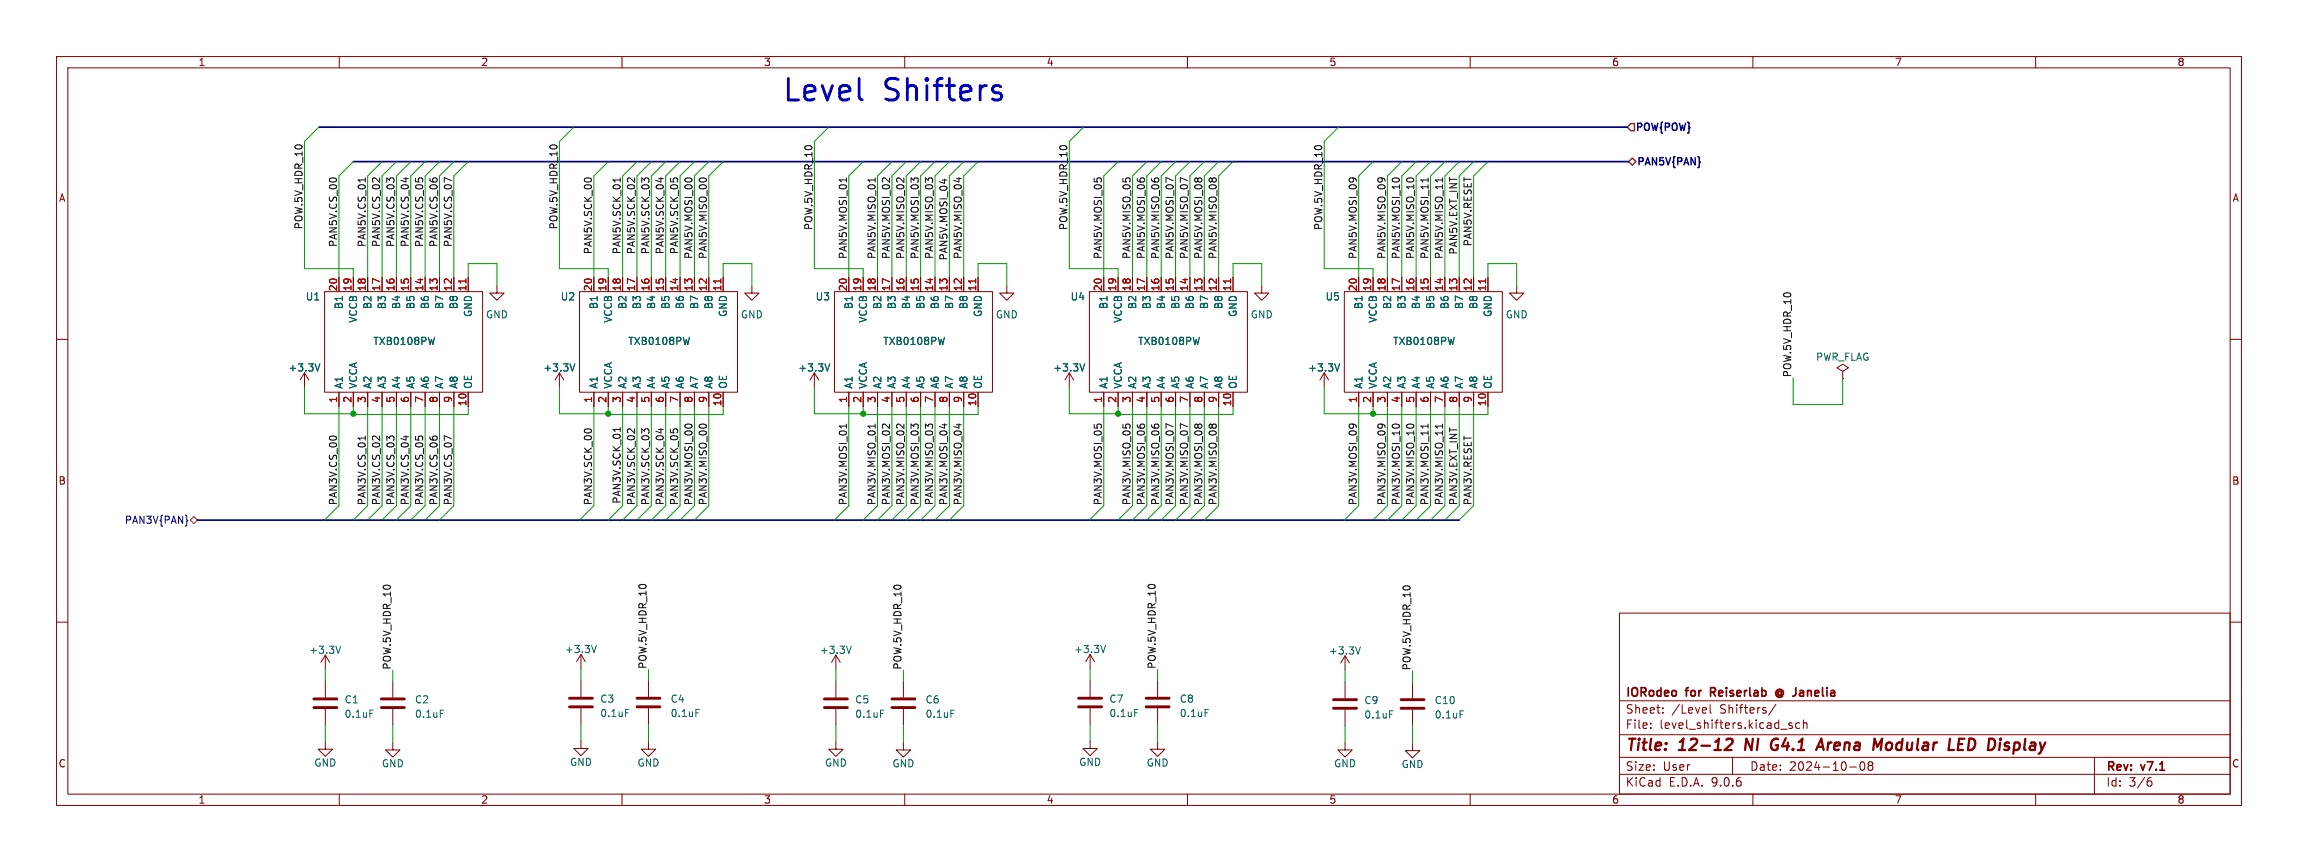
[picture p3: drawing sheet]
<svg xmlns="http://www.w3.org/2000/svg" width="406mm" height="152mm" viewBox="0 0 406 152" stroke-linecap="round" stroke-linejoin="round" font-family="sans-serif">
<defs><g id="words">
<g font-size="5.3" fill="#0000c2">
<text x="138.2" y="18.2">Level</text>
<text x="156.4" y="18.2">Shifters</text>
</g>
<g font-size="2.8" fill="#840000">
<text x="287.4" y="133.3">Title:</text>
<text x="297.1" y="133.3">12-12</text>
<text x="309.5" y="133.3">NI</text>
<text x="314.8" y="133.3">G4.1</text>
<text x="323.9" y="133.3">Arena</text>
<text x="334.5" y="133.3">Modular</text>
<text x="348.7" y="133.3">LED</text>
<text x="356.4" y="133.3">Display</text>
</g>
<g font-size="2.1" fill="#840000">
<text x="287.4" y="123.6">IORodeo</text>
<text x="298.3" y="123.6">for</text>
<text x="303.2" y="123.6">Reiserlab</text>
<text x="315.3" y="123.6">@ Janelia</text>
<text x="287.4" y="129.1">File:</text>
<text x="287.4" y="126.4">Sheet:</text>
<text x="293.5" y="129.1">level_shifters.kicad_sch</text>
<text x="295.6" y="126.4">/Level</text>
<text x="304.2" y="126.4">Shifters/</text>
<text x="287.4" y="136.5">Size:</text>
<text x="294.1" y="136.5">User</text>
<text x="309.4" y="136.5">Date:</text>
<text x="316.4" y="136.5">2024-10-08</text>
<text x="372.4" y="136.7">Rev:</text>
<text x="378.8" y="136.7">v7.1</text>
<text x="287.4" y="139.3">KiCad</text>
<text x="295.1" y="139.3">E.D.A.</text>
<text x="302.7" y="139.3">9.0.6</text>
<text x="372.4" y="139.3">Id:</text>
<text x="376.5" y="139.3">3/6</text>
</g>
<g font-size="1.8" fill="#840000">
<text x="35" y="11.9">1</text>
<text x="85" y="11.9">2</text>
<text x="135" y="11.9">3</text>
<text x="185" y="11.9">4</text>
<text x="235" y="11.9">5</text>
<text x="285" y="11.9">6</text>
<text x="335" y="11.9">7</text>
<text x="385" y="11.9">8</text>
<text x="10.3" y="35.9">A</text>
<text x="394.7" y="35.9">A</text>
<text x="10.3" y="85.9">B</text>
<text x="394.7" y="85.9">B</text>
<text x="10.3" y="135.9">C</text>
<text x="394.7" y="135.9">C</text>
<text x="35" y="142.3">1</text>
<text x="85" y="142.3">2</text>
<text x="135" y="142.3">3</text>
<text x="185" y="142.3">4</text>
<text x="235" y="142.3">5</text>
<text x="285" y="142.3">6</text>
<text x="335" y="142.3">7</text>
<text x="385" y="142.3">8</text>
</g>
<g font-size="1.8" fill="#000084">
<text x="289.2" y="23.5">POW{POW}</text>
<text x="289.4" y="29.6">PAN5V{PAN}</text>
<text x="22" y="92.8">PAN3V{PAN}</text>
</g>
<g font-size="1.8" fill="#0f0f0f">
<text x="53.6" y="40.7" transform="rotate(-90 53.6 40.7)">POW.5V_HDR_10</text>
<text x="98.7" y="40.7" transform="rotate(-90 98.7 40.7)">POW.5V_HDR_10</text>
<text x="143.8" y="40.8" transform="rotate(-90 143.8 40.8)">POW.5V_HDR_10</text>
<text x="188.8" y="40.8" transform="rotate(-90 188.8 40.8)">POW.5V_HDR_10</text>
<text x="233.9" y="40.8" transform="rotate(-90 233.9 40.8)">POW.5V_HDR_10</text>
<text x="59.7" y="43.8" transform="rotate(-90 59.7 43.8)">PAN5V.CS_00</text>
<text x="64.8" y="43.8" transform="rotate(-90 64.8 43.8)">PAN5V.CS_01</text>
<text x="67.3" y="43.8" transform="rotate(-90 67.3 43.8)">PAN5V.CS_02</text>
<text x="69.8" y="43.8" transform="rotate(-90 69.8 43.8)">PAN5V.CS_03</text>
<text x="72.4" y="43.8" transform="rotate(-90 72.4 43.8)">PAN5V.CS_04</text>
<text x="74.9" y="43.8" transform="rotate(-90 74.9 43.8)">PAN5V.CS_05</text>
<text x="77.5" y="43.8" transform="rotate(-90 77.5 43.8)">PAN5V.CS_06</text>
<text x="80" y="43.8" transform="rotate(-90 80 43.8)">PAN5V.CS_07</text>
<text x="104.8" y="45" transform="rotate(-90 104.8 45)">PAN5V.SCK_00</text>
<text x="109.8" y="45" transform="rotate(-90 109.8 45)">PAN5V.SCK_01</text>
<text x="112.4" y="45" transform="rotate(-90 112.4 45)">PAN5V.SCK_02</text>
<text x="114.9" y="45" transform="rotate(-90 114.9 45)">PAN5V.SCK_03</text>
<text x="117.5" y="45" transform="rotate(-90 117.5 45)">PAN5V.SCK_04</text>
<text x="120" y="45" transform="rotate(-90 120 45)">PAN5V.SCK_05</text>
<text x="122.5" y="45.9" transform="rotate(-90 122.5 45.9)">PAN5V.MOSI_00</text>
<text x="125.1" y="45.9" transform="rotate(-90 125.1 45.9)">PAN5V.MISO_00</text>
<text x="149.9" y="45.9" transform="rotate(-90 149.9 45.9)">PAN5V.MOSI_01</text>
<text x="154.9" y="45.9" transform="rotate(-90 154.9 45.9)">PAN5V.MISO_01</text>
<text x="157.5" y="45.9" transform="rotate(-90 157.5 45.9)">PAN5V.MOSI_02</text>
<text x="160" y="45.9" transform="rotate(-90 160 45.9)">PAN5V.MISO_02</text>
<text x="162.6" y="45.9" transform="rotate(-90 162.6 45.9)">PAN5V.MOSI_03</text>
<text x="165.1" y="45.9" transform="rotate(-90 165.1 45.9)">PAN5V.MISO_03</text>
<text x="167.6" y="46.1" transform="rotate(-90 167.6 46.1)">PAN5V.MOSI_04</text>
<text x="170.2" y="45.9" transform="rotate(-90 170.2 45.9)">PAN5V.MISO_04</text>
<text x="194.9" y="45.9" transform="rotate(-90 194.9 45.9)">PAN5V.MOSI_05</text>
<text x="200" y="45.9" transform="rotate(-90 200 45.9)">PAN5V.MISO_05</text>
<text x="202.6" y="45.9" transform="rotate(-90 202.6 45.9)">PAN5V.MOSI_06</text>
<text x="205.1" y="45.9" transform="rotate(-90 205.1 45.9)">PAN5V.MISO_06</text>
<text x="207.6" y="45.9" transform="rotate(-90 207.6 45.9)">PAN5V.MOSI_07</text>
<text x="210.2" y="45.9" transform="rotate(-90 210.2 45.9)">PAN5V.MISO_07</text>
<text x="212.7" y="45.9" transform="rotate(-90 212.7 45.9)">PAN5V.MOSI_08</text>
<text x="215.3" y="45.9" transform="rotate(-90 215.3 45.9)">PAN5V.MISO_08</text>
<text x="240" y="45.9" transform="rotate(-90 240 45.9)">PAN5V.MOSI_09</text>
<text x="245.1" y="45.9" transform="rotate(-90 245.1 45.9)">PAN5V.MISO_09</text>
<text x="247.6" y="45.9" transform="rotate(-90 247.6 45.9)">PAN5V.MOSI_10</text>
<text x="250.2" y="45.9" transform="rotate(-90 250.2 45.9)">PAN5V.MISO_10</text>
<text x="252.7" y="45.9" transform="rotate(-90 252.7 45.9)">PAN5V.MOSI_11</text>
<text x="255.3" y="45.9" transform="rotate(-90 255.3 45.9)">PAN5V.MISO_11</text>
<text x="257.8" y="45.1" transform="rotate(-90 257.8 45.1)">PAN5V.EXT_INT</text>
<text x="260.3" y="43.7" transform="rotate(-90 260.3 43.7)">PAN5V.RESET</text>
<text x="316.9" y="66.8" transform="rotate(-90 316.9 66.8)">POW.5V_HDR_10</text>
<text x="59.7" y="89.4" transform="rotate(-90 59.7 89.4)">PAN3V.CS_00</text>
<text x="64.8" y="89.4" transform="rotate(-90 64.8 89.4)">PAN3V.CS_01</text>
<text x="67.3" y="89.4" transform="rotate(-90 67.3 89.4)">PAN3V.CS_02</text>
<text x="69.8" y="89.4" transform="rotate(-90 69.8 89.4)">PAN3V.CS_03</text>
<text x="72.4" y="89.4" transform="rotate(-90 72.4 89.4)">PAN3V.CS_04</text>
<text x="74.9" y="89.4" transform="rotate(-90 74.9 89.4)">PAN3V.CS_05</text>
<text x="77.5" y="89.4" transform="rotate(-90 77.5 89.4)">PAN3V.CS_06</text>
<text x="80" y="89.4" transform="rotate(-90 80 89.4)">PAN3V.CS_07</text>
<text x="104.8" y="89.4" transform="rotate(-90 104.8 89.4)">PAN3V.SCK_00</text>
<text x="109.8" y="89.2" transform="rotate(-90 109.8 89.2)">PAN3V.SCK_01</text>
<text x="112.4" y="89.4" transform="rotate(-90 112.4 89.4)">PAN3V.SCK_02</text>
<text x="114.9" y="89.4" transform="rotate(-90 114.9 89.4)">PAN3V.SCK_03</text>
<text x="117.5" y="89.4" transform="rotate(-90 117.5 89.4)">PAN3V.SCK_04</text>
<text x="120" y="89.4" transform="rotate(-90 120 89.4)">PAN3V.SCK_05</text>
<text x="122.5" y="89.4" transform="rotate(-90 122.5 89.4)">PAN3V.MOSI_00</text>
<text x="125.1" y="89.4" transform="rotate(-90 125.1 89.4)">PAN3V.MISO_00</text>
<text x="149.9" y="89.4" transform="rotate(-90 149.9 89.4)">PAN3V.MOSI_01</text>
<text x="154.9" y="89.4" transform="rotate(-90 154.9 89.4)">PAN3V.MISO_01</text>
<text x="157.5" y="89.4" transform="rotate(-90 157.5 89.4)">PAN3V.MOSI_02</text>
<text x="160" y="89.4" transform="rotate(-90 160 89.4)">PAN3V.MISO_02</text>
<text x="162.6" y="89.4" transform="rotate(-90 162.6 89.4)">PAN3V.MOSI_03</text>
<text x="165.1" y="89.4" transform="rotate(-90 165.1 89.4)">PAN3V.MISO_03</text>
<text x="167.6" y="89.4" transform="rotate(-90 167.6 89.4)">PAN3V.MOSI_04</text>
<text x="170.2" y="89.4" transform="rotate(-90 170.2 89.4)">PAN3V.MISO_04</text>
<text x="194.9" y="89.4" transform="rotate(-90 194.9 89.4)">PAN3V.MOSI_05</text>
<text x="200" y="89.4" transform="rotate(-90 200 89.4)">PAN3V.MISO_05</text>
<text x="202.6" y="89.4" transform="rotate(-90 202.6 89.4)">PAN3V.MOSI_06</text>
<text x="205.1" y="89.4" transform="rotate(-90 205.1 89.4)">PAN3V.MISO_06</text>
<text x="207.6" y="89.4" transform="rotate(-90 207.6 89.4)">PAN3V.MOSI_07</text>
<text x="210.2" y="89.4" transform="rotate(-90 210.2 89.4)">PAN3V.MISO_07</text>
<text x="212.7" y="89.4" transform="rotate(-90 212.7 89.4)">PAN3V.MOSI_08</text>
<text x="215.3" y="89.4" transform="rotate(-90 215.3 89.4)">PAN3V.MISO_08</text>
<text x="240" y="89.4" transform="rotate(-90 240 89.4)">PAN3V.MOSI_09</text>
<text x="245.1" y="89.4" transform="rotate(-90 245.1 89.4)">PAN3V.MISO_09</text>
<text x="247.6" y="89.4" transform="rotate(-90 247.6 89.4)">PAN3V.MOSI_10</text>
<text x="250.2" y="89.4" transform="rotate(-90 250.2 89.4)">PAN3V.MISO_10</text>
<text x="252.7" y="89.4" transform="rotate(-90 252.7 89.4)">PAN3V.MOSI_11</text>
<text x="255.3" y="89.4" transform="rotate(-90 255.3 89.4)">PAN3V.MISO_11</text>
<text x="257.8" y="89.4" transform="rotate(-90 257.8 89.4)">PAN3V.EXT_INT</text>
<text x="260.3" y="89.4" transform="rotate(-90 260.3 89.4)">PAN3V.RESET</text>
<text x="69.2" y="118.5" transform="rotate(-90 69.2 118.5)">POW.5V_HDR_10</text>
<text x="114.4" y="118.4" transform="rotate(-90 114.4 118.4)">POW.5V_HDR_10</text>
<text x="159.5" y="118.5" transform="rotate(-90 159.5 118.5)">POW.5V_HDR_10</text>
<text x="204.5" y="118.4" transform="rotate(-90 204.5 118.4)">POW.5V_HDR_10</text>
<text x="249.5" y="118.6" transform="rotate(-90 249.5 118.6)">POW.5V_HDR_10</text>
</g>
<g font-size="1.8" fill="#006464">
<text x="54" y="53.3">U1</text>
<text x="99.1" y="53.3">U2</text>
<text x="144.2" y="53.3">U3</text>
<text x="189.2" y="53.3">U4</text>
<text x="234.3" y="53.3">U5</text>
<text x="60.8" y="54.8" transform="rotate(-90 60.8 54.8)">B1</text>
<text x="63.3" y="57.2" transform="rotate(-90 63.3 57.2)">VCCB</text>
<text x="65.9" y="54.8" transform="rotate(-90 65.9 54.8)">B2</text>
<text x="68.4" y="54.8" transform="rotate(-90 68.4 54.8)">B3</text>
<text x="71" y="54.8" transform="rotate(-90 71 54.8)">B4</text>
<text x="73.5" y="54.8" transform="rotate(-90 73.5 54.8)">B5</text>
<text x="76" y="54.8" transform="rotate(-90 76 54.8)">B6</text>
<text x="78.6" y="54.8" transform="rotate(-90 78.6 54.8)">B7</text>
<text x="81.1" y="54.8" transform="rotate(-90 81.1 54.8)">B8</text>
<text x="83.7" y="56.1" transform="rotate(-90 83.7 56.1)">GND</text>
<text x="85.8" y="56.5">GND</text>
<text x="105.9" y="54.8" transform="rotate(-90 105.9 54.8)">B1</text>
<text x="108.4" y="57.2" transform="rotate(-90 108.4 57.2)">VCCB</text>
<text x="111" y="54.8" transform="rotate(-90 111 54.8)">B2</text>
<text x="113.5" y="54.8" transform="rotate(-90 113.5 54.8)">B3</text>
<text x="116.1" y="54.8" transform="rotate(-90 116.1 54.8)">B4</text>
<text x="118.6" y="54.8" transform="rotate(-90 118.6 54.8)">B5</text>
<text x="121.1" y="54.8" transform="rotate(-90 121.1 54.8)">B6</text>
<text x="123.7" y="54.8" transform="rotate(-90 123.7 54.8)">B7</text>
<text x="126.2" y="54.8" transform="rotate(-90 126.2 54.8)">B8</text>
<text x="128.8" y="56.1" transform="rotate(-90 128.8 56.1)">GND</text>
<text x="130.9" y="56.5">GND</text>
<text x="151" y="54.8" transform="rotate(-90 151 54.8)">B1</text>
<text x="153.5" y="57.2" transform="rotate(-90 153.5 57.2)">VCCB</text>
<text x="156.1" y="54.8" transform="rotate(-90 156.1 54.8)">B2</text>
<text x="158.6" y="54.8" transform="rotate(-90 158.6 54.8)">B3</text>
<text x="161.1" y="54.8" transform="rotate(-90 161.1 54.8)">B4</text>
<text x="163.7" y="54.8" transform="rotate(-90 163.7 54.8)">B5</text>
<text x="166.2" y="54.8" transform="rotate(-90 166.2 54.8)">B6</text>
<text x="168.8" y="54.8" transform="rotate(-90 168.8 54.8)">B7</text>
<text x="171.3" y="54.8" transform="rotate(-90 171.3 54.8)">B8</text>
<text x="173.8" y="56.1" transform="rotate(-90 173.8 56.1)">GND</text>
<text x="176" y="56.5">GND</text>
<text x="196.1" y="54.8" transform="rotate(-90 196.1 54.8)">B1</text>
<text x="198.6" y="57.2" transform="rotate(-90 198.6 57.2)">VCCB</text>
<text x="201.1" y="54.8" transform="rotate(-90 201.1 54.8)">B2</text>
<text x="203.7" y="54.8" transform="rotate(-90 203.7 54.8)">B3</text>
<text x="206.2" y="54.8" transform="rotate(-90 206.2 54.8)">B4</text>
<text x="208.8" y="54.8" transform="rotate(-90 208.8 54.8)">B5</text>
<text x="211.3" y="54.8" transform="rotate(-90 211.3 54.8)">B6</text>
<text x="213.8" y="54.8" transform="rotate(-90 213.8 54.8)">B7</text>
<text x="216.4" y="54.8" transform="rotate(-90 216.4 54.8)">B8</text>
<text x="218.9" y="56.1" transform="rotate(-90 218.9 56.1)">GND</text>
<text x="221.1" y="56.5">GND</text>
<text x="241.1" y="54.8" transform="rotate(-90 241.1 54.8)">B1</text>
<text x="243.7" y="57.2" transform="rotate(-90 243.7 57.2)">VCCB</text>
<text x="246.2" y="54.8" transform="rotate(-90 246.2 54.8)">B2</text>
<text x="248.8" y="54.8" transform="rotate(-90 248.8 54.8)">B3</text>
<text x="251.3" y="54.8" transform="rotate(-90 251.3 54.8)">B4</text>
<text x="253.8" y="54.8" transform="rotate(-90 253.8 54.8)">B5</text>
<text x="256.4" y="54.8" transform="rotate(-90 256.4 54.8)">B6</text>
<text x="258.9" y="54.8" transform="rotate(-90 258.9 54.8)">B7</text>
<text x="261.5" y="54.8" transform="rotate(-90 261.5 54.8)">B8</text>
<text x="264" y="56.1" transform="rotate(-90 264 56.1)">GND</text>
<text x="266.2" y="56.5">GND</text>
<text x="50.9" y="65.9">+3.3V</text>
<text x="65.9" y="61.2">TXB0108PW</text>
<text x="96" y="65.9">+3.3V</text>
<text x="111" y="61.2">TXB0108PW</text>
<text x="141.1" y="65.9">+3.3V</text>
<text x="156.1" y="61.2">TXB0108PW</text>
<text x="186.2" y="65.9">+3.3V</text>
<text x="201.2" y="61.2">TXB0108PW</text>
<text x="231.2" y="65.9">+3.3V</text>
<text x="246.3" y="61.2">TXB0108PW</text>
<text x="321.1" y="64">PWR_FLAG</text>
<text x="60.8" y="68.8" transform="rotate(-90 60.8 68.8)">A1</text>
<text x="63.3" y="68.8" transform="rotate(-90 63.3 68.8)">VCCA</text>
<text x="65.9" y="68.8" transform="rotate(-90 65.9 68.8)">A2</text>
<text x="68.4" y="68.8" transform="rotate(-90 68.4 68.8)">A3</text>
<text x="71" y="68.8" transform="rotate(-90 71 68.8)">A4</text>
<text x="73.5" y="68.8" transform="rotate(-90 73.5 68.8)">A5</text>
<text x="76" y="68.8" transform="rotate(-90 76 68.8)">A6</text>
<text x="78.6" y="68.8" transform="rotate(-90 78.6 68.8)">A7</text>
<text x="81.1" y="68.8" transform="rotate(-90 81.1 68.8)">A8</text>
<text x="83.7" y="68.8" transform="rotate(-90 83.7 68.8)">OE</text>
<text x="105.9" y="68.8" transform="rotate(-90 105.9 68.8)">A1</text>
<text x="108.4" y="68.8" transform="rotate(-90 108.4 68.8)">VCCA</text>
<text x="111" y="68.8" transform="rotate(-90 111 68.8)">A2</text>
<text x="113.5" y="68.8" transform="rotate(-90 113.5 68.8)">A3</text>
<text x="116.1" y="68.8" transform="rotate(-90 116.1 68.8)">A4</text>
<text x="118.6" y="68.8" transform="rotate(-90 118.6 68.8)">A5</text>
<text x="121.1" y="68.8" transform="rotate(-90 121.1 68.8)">A6</text>
<text x="123.7" y="68.8" transform="rotate(-90 123.7 68.8)">A7</text>
<text x="126.2" y="68.8" transform="rotate(-90 126.2 68.8)">A8</text>
<text x="128.8" y="68.8" transform="rotate(-90 128.8 68.8)">OE</text>
<text x="151" y="68.8" transform="rotate(-90 151 68.8)">A1</text>
<text x="153.5" y="68.8" transform="rotate(-90 153.5 68.8)">VCCA</text>
<text x="156.1" y="68.8" transform="rotate(-90 156.1 68.8)">A2</text>
<text x="158.6" y="68.8" transform="rotate(-90 158.6 68.8)">A3</text>
<text x="161.1" y="68.8" transform="rotate(-90 161.1 68.8)">A4</text>
<text x="163.7" y="68.8" transform="rotate(-90 163.7 68.8)">A5</text>
<text x="166.2" y="68.8" transform="rotate(-90 166.2 68.8)">A6</text>
<text x="168.8" y="68.8" transform="rotate(-90 168.8 68.8)">A7</text>
<text x="171.3" y="68.8" transform="rotate(-90 171.3 68.8)">A8</text>
<text x="173.8" y="68.8" transform="rotate(-90 173.8 68.8)">OE</text>
<text x="196.1" y="68.8" transform="rotate(-90 196.1 68.8)">A1</text>
<text x="198.6" y="68.8" transform="rotate(-90 198.6 68.8)">VCCA</text>
<text x="201.1" y="68.8" transform="rotate(-90 201.1 68.8)">A2</text>
<text x="203.7" y="68.8" transform="rotate(-90 203.7 68.8)">A3</text>
<text x="206.2" y="68.8" transform="rotate(-90 206.2 68.8)">A4</text>
<text x="208.8" y="68.8" transform="rotate(-90 208.8 68.8)">A5</text>
<text x="211.3" y="68.8" transform="rotate(-90 211.3 68.8)">A6</text>
<text x="213.8" y="68.8" transform="rotate(-90 213.8 68.8)">A7</text>
<text x="216.4" y="68.8" transform="rotate(-90 216.4 68.8)">A8</text>
<text x="218.9" y="68.8" transform="rotate(-90 218.9 68.8)">OE</text>
<text x="241.1" y="68.8" transform="rotate(-90 241.1 68.8)">A1</text>
<text x="243.7" y="68.8" transform="rotate(-90 243.7 68.8)">VCCA</text>
<text x="246.2" y="68.8" transform="rotate(-90 246.2 68.8)">A2</text>
<text x="248.8" y="68.8" transform="rotate(-90 248.8 68.8)">A3</text>
<text x="251.3" y="68.8" transform="rotate(-90 251.3 68.8)">A4</text>
<text x="253.8" y="68.8" transform="rotate(-90 253.8 68.8)">A5</text>
<text x="256.4" y="68.8" transform="rotate(-90 256.4 68.8)">A6</text>
<text x="258.9" y="68.8" transform="rotate(-90 258.9 68.8)">A7</text>
<text x="261.5" y="68.8" transform="rotate(-90 261.5 68.8)">A8</text>
<text x="264" y="68.8" transform="rotate(-90 264 68.8)">OE</text>
<text x="54.6" y="115.8">+3.3V</text>
<text x="99.8" y="115.7">+3.3V</text>
<text x="144.9" y="115.8">+3.3V</text>
<text x="189.8" y="115.7">+3.3V</text>
<text x="234.9" y="115.9">+3.3V</text>
<text x="60.8" y="124.6">C1</text>
<text x="73.3" y="124.6">C2</text>
<text x="106.1" y="124.4">C3</text>
<text x="118.5" y="124.4">C4</text>
<text x="151.1" y="124.6">C5</text>
<text x="163.6" y="124.6">C6</text>
<text x="196.1" y="124.4">C7</text>
<text x="208.5" y="124.4">C8</text>
<text x="241.2" y="124.7">C9</text>
<text x="253.6" y="124.7">C10</text>
<text x="60.8" y="127.1">0.1uF</text>
<text x="73.3" y="127.1">0.1uF</text>
<text x="106.1" y="127">0.1uF</text>
<text x="118.5" y="127">0.1uF</text>
<text x="151.1" y="127.1">0.1uF</text>
<text x="163.6" y="127.1">0.1uF</text>
<text x="196.1" y="127">0.1uF</text>
<text x="208.5" y="127">0.1uF</text>
<text x="241.2" y="127.2">0.1uF</text>
<text x="253.6" y="127.2">0.1uF</text>
<text x="55.5" y="135.7">GND</text>
<text x="67.4" y="135.9">GND</text>
<text x="100.7" y="135.6">GND</text>
<text x="112.6" y="135.7">GND</text>
<text x="145.8" y="135.7">GND</text>
<text x="157.7" y="135.9">GND</text>
<text x="190.7" y="135.6">GND</text>
<text x="202.7" y="135.7">GND</text>
<text x="235.8" y="135.9">GND</text>
<text x="247.8" y="136">GND</text>
</g>
<g font-size="1.8" fill="#a90000">
<text x="59.7" y="51.6" transform="rotate(-90 59.7 51.6)">20</text>
<text x="62.2" y="51.6" transform="rotate(-90 62.2 51.6)">19</text>
<text x="64.8" y="51.6" transform="rotate(-90 64.8 51.6)">18</text>
<text x="67.3" y="51.6" transform="rotate(-90 67.3 51.6)">17</text>
<text x="69.8" y="51.6" transform="rotate(-90 69.8 51.6)">16</text>
<text x="72.4" y="51.6" transform="rotate(-90 72.4 51.6)">15</text>
<text x="74.9" y="51.6" transform="rotate(-90 74.9 51.6)">14</text>
<text x="77.5" y="51.6" transform="rotate(-90 77.5 51.6)">13</text>
<text x="80" y="51.6" transform="rotate(-90 80 51.6)">12</text>
<text x="82.5" y="51.6" transform="rotate(-90 82.5 51.6)">11</text>
<text x="104.8" y="51.6" transform="rotate(-90 104.8 51.6)">20</text>
<text x="107.3" y="51.6" transform="rotate(-90 107.3 51.6)">19</text>
<text x="109.9" y="51.6" transform="rotate(-90 109.9 51.6)">18</text>
<text x="112.4" y="51.6" transform="rotate(-90 112.4 51.6)">17</text>
<text x="114.9" y="51.6" transform="rotate(-90 114.9 51.6)">16</text>
<text x="117.5" y="51.6" transform="rotate(-90 117.5 51.6)">15</text>
<text x="120" y="51.6" transform="rotate(-90 120 51.6)">14</text>
<text x="122.6" y="51.6" transform="rotate(-90 122.6 51.6)">13</text>
<text x="125.1" y="51.6" transform="rotate(-90 125.1 51.6)">12</text>
<text x="127.6" y="51.6" transform="rotate(-90 127.6 51.6)">11</text>
<text x="149.9" y="51.6" transform="rotate(-90 149.9 51.6)">20</text>
<text x="152.4" y="51.6" transform="rotate(-90 152.4 51.6)">19</text>
<text x="154.9" y="51.6" transform="rotate(-90 154.9 51.6)">18</text>
<text x="157.5" y="51.6" transform="rotate(-90 157.5 51.6)">17</text>
<text x="160" y="51.6" transform="rotate(-90 160 51.6)">16</text>
<text x="162.6" y="51.6" transform="rotate(-90 162.6 51.6)">15</text>
<text x="165.1" y="51.6" transform="rotate(-90 165.1 51.6)">14</text>
<text x="167.6" y="51.6" transform="rotate(-90 167.6 51.6)">13</text>
<text x="170.2" y="51.6" transform="rotate(-90 170.2 51.6)">12</text>
<text x="172.7" y="51.6" transform="rotate(-90 172.7 51.6)">11</text>
<text x="194.9" y="51.6" transform="rotate(-90 194.9 51.6)">20</text>
<text x="197.5" y="51.6" transform="rotate(-90 197.5 51.6)">19</text>
<text x="200" y="51.6" transform="rotate(-90 200 51.6)">18</text>
<text x="202.6" y="51.6" transform="rotate(-90 202.6 51.6)">17</text>
<text x="205.1" y="51.6" transform="rotate(-90 205.1 51.6)">16</text>
<text x="207.6" y="51.6" transform="rotate(-90 207.6 51.6)">15</text>
<text x="210.2" y="51.6" transform="rotate(-90 210.2 51.6)">14</text>
<text x="212.7" y="51.6" transform="rotate(-90 212.7 51.6)">13</text>
<text x="215.3" y="51.6" transform="rotate(-90 215.3 51.6)">12</text>
<text x="217.8" y="51.6" transform="rotate(-90 217.8 51.6)">11</text>
<text x="240" y="51.6" transform="rotate(-90 240 51.6)">20</text>
<text x="242.6" y="51.6" transform="rotate(-90 242.6 51.6)">19</text>
<text x="245.1" y="51.6" transform="rotate(-90 245.1 51.6)">18</text>
<text x="247.6" y="51.6" transform="rotate(-90 247.6 51.6)">17</text>
<text x="250.2" y="51.6" transform="rotate(-90 250.2 51.6)">16</text>
<text x="252.7" y="51.6" transform="rotate(-90 252.7 51.6)">15</text>
<text x="255.3" y="51.6" transform="rotate(-90 255.3 51.6)">14</text>
<text x="257.8" y="51.6" transform="rotate(-90 257.8 51.6)">13</text>
<text x="260.3" y="51.6" transform="rotate(-90 260.3 51.6)">12</text>
<text x="262.9" y="51.6" transform="rotate(-90 262.9 51.6)">11</text>
<text x="59.7" y="71.3" transform="rotate(-90 59.7 71.3)">1</text>
<text x="62.2" y="71.3" transform="rotate(-90 62.2 71.3)">2</text>
<text x="64.8" y="71.3" transform="rotate(-90 64.8 71.3)">3</text>
<text x="67.3" y="71.3" transform="rotate(-90 67.3 71.3)">4</text>
<text x="69.8" y="71.3" transform="rotate(-90 69.8 71.3)">5</text>
<text x="72.4" y="71.3" transform="rotate(-90 72.4 71.3)">6</text>
<text x="74.9" y="71.3" transform="rotate(-90 74.9 71.3)">7</text>
<text x="77.5" y="71.3" transform="rotate(-90 77.5 71.3)">8</text>
<text x="80" y="71.3" transform="rotate(-90 80 71.3)">9</text>
<text x="82.5" y="71.9" transform="rotate(-90 82.5 71.9)">10</text>
<text x="104.8" y="71.3" transform="rotate(-90 104.8 71.3)">1</text>
<text x="107.3" y="71.3" transform="rotate(-90 107.3 71.3)">2</text>
<text x="109.9" y="71.3" transform="rotate(-90 109.9 71.3)">3</text>
<text x="112.4" y="71.3" transform="rotate(-90 112.4 71.3)">4</text>
<text x="114.9" y="71.3" transform="rotate(-90 114.9 71.3)">5</text>
<text x="117.5" y="71.3" transform="rotate(-90 117.5 71.3)">6</text>
<text x="120" y="71.3" transform="rotate(-90 120 71.3)">7</text>
<text x="122.6" y="71.3" transform="rotate(-90 122.6 71.3)">8</text>
<text x="125.1" y="71.3" transform="rotate(-90 125.1 71.3)">9</text>
<text x="127.6" y="71.9" transform="rotate(-90 127.6 71.9)">10</text>
<text x="149.9" y="71.3" transform="rotate(-90 149.9 71.3)">1</text>
<text x="152.4" y="71.3" transform="rotate(-90 152.4 71.3)">2</text>
<text x="154.9" y="71.3" transform="rotate(-90 154.9 71.3)">3</text>
<text x="157.5" y="71.3" transform="rotate(-90 157.5 71.3)">4</text>
<text x="160" y="71.3" transform="rotate(-90 160 71.3)">5</text>
<text x="162.6" y="71.3" transform="rotate(-90 162.6 71.3)">6</text>
<text x="165.1" y="71.3" transform="rotate(-90 165.1 71.3)">7</text>
<text x="167.6" y="71.3" transform="rotate(-90 167.6 71.3)">8</text>
<text x="170.2" y="71.3" transform="rotate(-90 170.2 71.3)">9</text>
<text x="172.7" y="71.9" transform="rotate(-90 172.7 71.9)">10</text>
<text x="194.9" y="71.3" transform="rotate(-90 194.9 71.3)">1</text>
<text x="197.5" y="71.3" transform="rotate(-90 197.5 71.3)">2</text>
<text x="200" y="71.3" transform="rotate(-90 200 71.3)">3</text>
<text x="202.6" y="71.3" transform="rotate(-90 202.6 71.3)">4</text>
<text x="205.1" y="71.3" transform="rotate(-90 205.1 71.3)">5</text>
<text x="207.6" y="71.3" transform="rotate(-90 207.6 71.3)">6</text>
<text x="210.2" y="71.3" transform="rotate(-90 210.2 71.3)">7</text>
<text x="212.7" y="71.3" transform="rotate(-90 212.7 71.3)">8</text>
<text x="215.3" y="71.3" transform="rotate(-90 215.3 71.3)">9</text>
<text x="217.8" y="71.9" transform="rotate(-90 217.8 71.9)">10</text>
<text x="240" y="71.3" transform="rotate(-90 240 71.3)">1</text>
<text x="242.6" y="71.3" transform="rotate(-90 242.6 71.3)">2</text>
<text x="245.1" y="71.3" transform="rotate(-90 245.1 71.3)">3</text>
<text x="247.6" y="71.3" transform="rotate(-90 247.6 71.3)">4</text>
<text x="250.2" y="71.3" transform="rotate(-90 250.2 71.3)">5</text>
<text x="252.7" y="71.3" transform="rotate(-90 252.7 71.3)">6</text>
<text x="255.3" y="71.3" transform="rotate(-90 255.3 71.3)">7</text>
<text x="257.8" y="71.3" transform="rotate(-90 257.8 71.3)">8</text>
<text x="260.3" y="71.3" transform="rotate(-90 260.3 71.3)">9</text>
<text x="262.9" y="71.9" transform="rotate(-90 262.9 71.9)">10</text>
</g>
</g></defs>
<g fill="none" stroke="#840000" stroke-width=".18">
<path d="M10 10h386.4v132.4h-386.4zM12 12h382.4v128.4h-382.4zM60 10v2M110 10v2M160 10v2M210 10v2M260 10v2M310 10v2M360 10v2M57.4 51.6h27.9v17.7h-27.9zM59.9 49v2.6M62.5 49v2.6"/>
<path d="M65 49v2.6M67.6 49v2.6M70.1 49v2.6M72.6 49v2.6M75.2 49v2.6M77.7 49v2.6M80.3 49v2.6M82.8 49v2.6M87.9 50.5v1.3h1.3l-1.3 1.3-1.3-1.3h1.3M102.5 51.6h27.9v17.7h-27.9zM105 49v2.6M107.6 49v2.6"/>
<path d="M110.1 49v2.6M112.6 49v2.6M115.2 49v2.6M117.7 49v2.6M120.3 49v2.6M122.8 49v2.6M125.3 49v2.6M127.9 49v2.6M133 50.5v1.3h1.2l-1.2 1.3-1.3-1.3h1.3M147.6 51.6h27.9v17.7h-27.9zM150.1 49v2.6M152.7 49v2.6"/>
<path d="M155.2 49v2.6M157.7 49v2.6M160.3 49v2.6M162.8 49v2.6M165.4 49v2.6M167.9 49v2.6M170.4 49v2.6M173 49v2.6M178.1 50.5v1.3h1.2l-1.2 1.3-1.3-1.3h1.3M192.7 51.6h27.9v17.7h-27.9zM195.2 49v2.6M197.7 49v2.6"/>
<path d="M200.3 49v2.6M202.8 49v2.6M205.4 49v2.6M207.9 49v2.6M210.4 49v2.6M213 49v2.6M215.5 49v2.6M218.1 49v2.6M223.1 50.5v1.3h1.3l-1.3 1.3-1.2-1.3h1.2M237.7 51.6h28v17.7h-28zM240.3 49v2.6M242.8 49v2.6"/>
<path d="M245.4 49v2.6M247.9 49v2.6M250.4 49v2.6M253 49v2.6M255.5 49v2.6M258.1 49v2.6M260.6 49v2.6M263.1 49v2.6M268.2 50.5v1.3h1.3l-1.3 1.3-1.2-1.3h1.2M10 60h2M53.8 65.9l-.7 1.3M53.8 65.9l.8 1.3"/>
<path d="M53.8 65.9v2.6M59.9 69.3v2.6M62.5 69.3v2.6M65 69.3v2.6M67.6 69.3v2.6M70.1 69.3v2.6M72.6 69.3v2.6M75.2 69.3v2.6M77.7 69.3v2.6M80.3 69.3v2.6M82.8 69.3v2.6M98.9 65.9l-.7 1.3"/>
<path d="M98.9 65.9l.8 1.3M98.9 65.9v2.6M105 69.3v2.6M107.6 69.3v2.6M110.1 69.3v2.6M112.6 69.3v2.6M115.2 69.3v2.6M117.7 69.3v2.6M120.3 69.3v2.6M122.8 69.3v2.6M125.3 69.3v2.6M127.9 69.3v2.6"/>
<path d="M144 65.9l-.7 1.3M144 65.9l.8 1.3M144 65.9v2.6M150.1 69.3v2.6M152.7 69.3v2.6M155.2 69.3v2.6M157.7 69.3v2.6M160.3 69.3v2.6M162.8 69.3v2.6M165.4 69.3v2.6M167.9 69.3v2.6M170.4 69.3v2.6"/>
<path d="M173 69.3v2.6M189.1 65.9l-.8 1.3M189.1 65.9l.8 1.3M189.1 65.9v2.6M195.2 69.3v2.6M197.7 69.3v2.6M200.3 69.3v2.6M202.8 69.3v2.6M205.4 69.3v2.6M207.9 69.3v2.6M210.4 69.3v2.6M213 69.3v2.6"/>
<path d="M215.5 69.3v2.6M218.1 69.3v2.6M234.2 65.9l-.8 1.3M234.2 65.9l.7 1.3M234.2 65.9v2.6M240.3 69.3v2.6M242.8 69.3v2.6M245.4 69.3v2.6M247.9 69.3v2.6M250.4 69.3v2.6M253 69.3v2.6M255.5 69.3v2.6"/>
<path d="M258.1 69.3v2.6M260.6 69.3v2.6M263.1 69.3v2.6M325.9 65.7l1-.7-1-.6-1 .6 1 .7v1.2M325.9 66.9h.1M394.4 60h2M10 110h2M57.5 115.8v2.6M57.5 115.8l-.7 1.3M57.5 115.8l.8 1.3M102.7 115.7v2.5M102.7 115.7l-.7 1.3"/>
<path d="M102.7 115.7l.8 1.3M147.8 115.8v2.6M147.8 115.8l-.7 1.3M147.8 115.8l.8 1.3M192.8 115.7v2.5M192.8 115.7l-.8 1.3M192.8 115.7l.7 1.3M237.9 116v2.5M237.9 116l-.8 1.2M237.9 116l.7 1.2M286.4 108.4h108v32h-108zM394.4 110h2"/>
<path d="M57.5 131.2v1.3h1.3l-1.3 1.2-1.2-1.2h1.2M57.5 120.5v2.8M57.5 125.3v2.8M69.5 131.3v1.3h1.2l-1.2 1.3-1.3-1.3h1.3M69.5 120.5v2.8M69.5 125.3v2.8M102.7 131.1v1.2h1.3l-1.3 1.3-1.2-1.3h1.2M102.7 120.4v2.8M102.7 125.2v2.8M114.7 131.2v1.3h1.3l-1.3 1.2-1.3-1.2h1.3M114.7 120.4v2.8M114.7 125.2v2.8"/>
<path d="M147.8 131.2v1.3h1.3l-1.3 1.2-1.2-1.2h1.2M147.8 120.5v2.8M147.8 125.3v2.8M159.8 131.3v1.3h1.2l-1.2 1.3-1.3-1.3h1.3M159.8 120.5v2.8M159.8 125.3v2.8M192.8 131.1v1.2h1.3l-1.3 1.3-1.3-1.3h1.3M192.8 120.4v2.8M192.8 125.2v2.8M204.7 131.2v1.3h1.3l-1.3 1.2-1.2-1.2h1.2M204.7 120.4v2.8M204.7 125.2v2.8"/>
<path d="M237.9 131.3v1.3h1.2l-1.2 1.3-1.3-1.3h1.3M237.9 120.7v2.7M237.9 125.5v2.8M249.8 131.4v1.3h1.3l-1.3 1.3-1.3-1.3h1.3M249.8 120.7v2.7M249.8 125.5v2.8M286.4 136.9h108M286.4 133.9h108M286.4 129.9h108M286.4 123.9h108M291.9 128.6v.2M291.9 127.9v.1"/>
<path d="M294.1 125.9v.2M294.1 125.2v.1M302.4 124.6v1.3l.2 .2M306.4 133.9v3M314.1 124.5l-1.3 1.9M316.9 127.9l-.3-.1-.2 .2v.2l.5 .2v.3h-.5M318.3 127.9l-.4-.1-.3 .3v.4l.1 .2h.6M318.9 127.9l.2-.1 .4 .1 .1 .9M318.9 127.3v1.5M327.1 135.6h1.2M329.1 134.8l.2-.1a.81 .81 0 0 1 .6 .6 .81 .81 0 0 1-.3 .8l-.2 .1a.81 .81 0 0 1-.3-1.4zM330.6 135.3l-.2-.3 .2-.3 .5 .1 .1 .2-.3 .3"/>
<path d="M330.6 135.3l-.2 .3v.4l.2 .2 .5-.1 .1-.2-.1-.4-.2-.2M330.6 135.3h.3M370.4 133.9v6.5M380 138.1h.4l.2 .2-.1 .5-.5 .2M380.4 137.5l-.4 .1M60 140.4v2M110 140.4v2M160 140.4v2M210 140.4v2M260 140.4v2M310 140.4v2M360 140.4v2"/>
</g>
<path d="M305.3 130.8l.3-.2h.5a.45 .45 0 0 1 .3 .6l-.1 .3-1.3 1.1h1.2M308.9 130.6l-.3 2M313.5 132.5l.2 .1 .5-.1M314 131.7h.4M314.3 130.6l-.6 .1-.2 .2M321.2 132.6l.9-2 .4 2M321.4 132h1M333.8 131.4l-.2 .3-.1 .5 .3 .4M346.2 132.6h1M346.4 131.6h.6M346.5 130.6h.9" fill="none" stroke="#840000" stroke-width=".4"/>
<path d="M302.5 122.4h.6M303.1 121.6h-.6v1.5M315 122.3a.36 .36 0 0 0-.5 0 .36 .36 0 0 0 0 .5 .36 .36 0 0 0 .5 .1M315 121.9a.71 .71 0 0 0-1 .7 .71 .71 0 0 0 1 .6" fill="none" stroke="#840000" stroke-width=".3"/>
<g fill="none" stroke="#006464" stroke-width=".18">
<path d="M76.8 59.6l-.3 1.3M121.9 59.6l-.3 1.3M167 59.6l-.3 1.3M212.1 59.6l-.3 1.3M257.2 59.6l-.3 1.3M56.6 64.3l-.5 1.3M101.7 64.3l-.5 1.3M146.7 64.3l-.4 1.3M191.8 64.3l-.4 1.3M236.9 64.3l-.4 1.3M60.3 114.2l-.5 1.3M105.5 114.1l-.5 1.3"/>
<path d="M150.5 114.2l-.4 1.3M195.5 114.1l-.4 1.3M240.6 114.4l-.4 1.2M65.4 125.5h.6M77.9 125.5h.6M110.6 125.4h.6M123.1 125.4h.6M155.7 125.5h.6M168.2 125.5h.6M200.7 125.4h.6M213.1 125.4h.6M245.8 125.7h.6"/>
<path d="M258.2 125.7h.6"/>
</g>
<g fill="none" stroke="#840000" stroke-width=".51">
<path d="M55.5 123.6h4.1M55.5 125.1h4.1M67.4 123.6h4.1M67.4 125.1h4.1M100.7 123.4h4.1M100.7 125h4.1M112.6 123.4h4.1M112.6 125h4.1M145.8 123.6h4.1M145.8 125.1h4.1M157.7 123.6h4.1M157.7 125.1h4.1"/>
<path d="M190.8 123.4h4M190.8 125h4M202.7 123.4h4.1M202.7 125h4.1M235.8 123.7h4.1M235.8 125.2h4.1M247.8 123.7h4M247.8 125.2h4"/>
</g>
<path d="M82.4 49.3v.7M127.5 49.3v.7M172.6 49.3v.7M217.6 49.3v.7M262.7 49.3v.7" fill="none" stroke="#a90000" stroke-width=".18"/>
<path d="M288.4 21.8h.7v1.3h-.7l-.6-.6zM288.7 27.9l.6 .7-.6 .6-.7-.6z" fill="none" stroke="#725600" stroke-width=".25"/>
<path d="M33.1 92h.1l-.1 .1" fill="none" stroke="#000084" stroke-width=".18"/>
<path d="M34.3 91.3l.6 .6-.6 .7-.6-.7z" fill="none" stroke="#725600" stroke-width=".18"/>
<g fill="none" stroke="#0f0f0f" stroke-width=".18">
<path d="M58.4 31.6l.3-.1 .7 .1M64.6 31.5v.7M67.1 31.5v.7l-.7-.7h-.3l-.2 .1M68.9 31.9l-.5-.4v.7M69 31.6l.1-.1 .5 .1M71.8 31.4v.8M73.5 31.5v.6M74 31.6l.2-.1 .5 .1M76.6 31.6l.2-.1 .4 .1M79.8 31.9l-1.2-.5v.8M103.4 31.6l.4-.1 .7 .1M109.7 31.8h-1.3l.2 .1"/>
<path d="M109.7 31.5v.7M112.2 31.5v.7l-.7-.7h-.3l-.2 .2M114 31.7l.2-.2h.3l.3 .2M114 31.9l-.5-.4v.7M116.5 31.6h.8M116.9 31.4v.8M118.6 31.5v.6M119.1 31.7l.2-.2h.3l.2 .2M121.2 31.6l.4-.1 .7 .1M123.7 31.6l.4-.1 .8 .1M149.7 31.8h-1.3l.2 .1M149.7 31.5v.7"/>
<path d="M154.8 31.8h-1.3l.2 .1M154.8 31.5v.7M157.3 31.5v.7l-.7-.7h-.3l-.3 .2M159.9 31.5v.7l-.8-.7h-.3l-.2 .2M161.6 31.9l-.5-.4v.7M161.7 31.6l.1-.1 .5 .1M164.1 31.9l-.4-.4v.7M164.2 31.6l.2-.1 .5 .1M167 31.7v.7M169.6 31.4v.8M193.5 31.5v.6M194 31.7l.2-.2h.3l.3 .2"/>
<path d="M198.6 31.5v.6M199.1 31.7l.2-.2h.3l.3 .2M201.1 31.6v.2M201.6 31.7l.3-.2h.3l.2 .2M203.7 31.6v.2M204.1 31.7l.3-.2h.3l.2 .2M207.5 31.9l-1.3-.5v.8M210 31.9l-1.3-.5v.8M211.3 31.7l.2-.2 .3 .2 .3-.2h.2l.3 .2M213.8 31.7l.3-.2 .3 .2 .2-.2h.3l.2 .2M239.1 31.5l.3 .2M239.7 31.6a.99 .99 0 0 0-1 0l-.1 .1"/>
<path d="M244.2 31.5l.3 .2M244.8 31.6a.99 .99 0 0 0-1.1 0v.1M246.3 31.6l.4-.1 .7 .1M248.8 31.6l.4-.1 .8 .1M252.6 31.8h-1.3l.2 .1M252.6 31.5v.7M255.1 31.5v.7M255.1 31.8h-1.3l.2 .1M58.4 77.2l.3-.1 .7 .1M64.6 77.1v.7M67.1 77.1v.8l-.7-.7-.3-.1-.2 .1M68.9 77.5l-.5-.4v.8"/>
<path d="M69 77.2h.6M71.8 77v.8M73.5 77.2v.6M74 77.2l.2-.1 .5 .1M76.6 77.2l.2-.1 .4 .1M79.8 77.6l-1.2-.6v.9M103.4 76l.4-.2 .7 .2M109.7 75.6v.7M109.7 75.9h-1.3l.2 .2M112.2 75.8v.8l-.7-.7-.3-.1-.2 .3M114 76.2l-.5-.4v.8M114 76.1l.2-.3h.3l.3 .3"/>
<path d="M116.5 75.9h.8M116.9 75.8v.7M118.6 75.9v.6M119.1 76.1l.2-.3h.3l.2 .3M121.2 75.1l.4-.1 .7 .1M123.8 75.1l.3-.1 .7 .1M149.7 75.3h-1.3l.2 .2M149.7 75v.7M154.8 75.3h-1.3l.2 .2M154.8 75v.7M157.3 75v.8l-.7-.8h-.3l-.3 .2M159.9 75v.8l-.8-.8h-.3l-.2 .2"/>
<path d="M161.6 75.4l-.5-.4v.8M161.7 75.1l.1-.1 .5 .1M164.1 75.4l-.4-.4v.8M164.2 75.1l.2-.1 .5 .1M167 74.9v.8M169.6 74.9v.8M193.5 75v.6M194 75.2l.2-.2h.3l.3 .2M198.6 75v.6M199.1 75.2l.2-.2h.3l.3 .2M201.7 75.1l.2-.1 .4 .1M204.2 75.1l.2-.1 .5 .1"/>
<path d="M207.5 75.5l-1.3-.6v.9M210 75.5l-1.3-.6v.9M211.3 75.1l.2-.1 .3 .1M211.9 75.1l.2-.1 .4 .1M213.9 75.1l.2-.1 .2 .1M214.4 75.1l.2-.1 .4 .1M239.1 75l.3 .2M239.7 75.2a.99 .99 0 0 0-1-.1l-.1 .1M244.2 75l.3 .2M244.8 75.2a.99 .99 0 0 0-1.1-.1v.1M246.3 75.1l.4-.1 .7 .1M248.9 75.1l.3-.1 .7 .1"/>
<path d="M252.6 75.3h-1.3l.2 .2M252.6 75v.7M255.1 75v.7M255.1 75.3h-1.3l.2 .2"/>
</g>
<path d="M56.4 22.5h231.4M62.5 28.6h225.5M34.9 91.9h223.2" fill="none" stroke="#000084" stroke-width=".3"/>
<g fill="none" stroke="#009600" stroke-width=".18">
<path d="M56.4 22.5l-2.6 2.5v22.5h8.7v1.5M62.5 28.6l-2.6 2.5v17.9M67.6 28.6l-2.6 2.5v17.9M70.1 28.6l-2.5 2.5v17.9M72.6 28.6l-2.5 2.5v17.9M75.2 28.6l-2.6 2.5v17.9M77.7 28.6l-2.5 2.5v17.9M80.3 28.6l-2.6 2.5v17.9M82.8 28.6l-2.5 2.5v17.9M101.5 22.5l-2.6 2.5v22.5h8.7v1.5M107.6 28.6l-2.6 2.5v17.9M112.6 28.6l-2.5 2.5v17.9"/>
<path d="M115.2 28.6l-2.6 2.5v17.9M117.7 28.6l-2.5 2.5v17.9M120.3 28.6l-2.6 2.5v17.9M122.8 28.6l-2.5 2.5v17.9M125.3 28.6l-2.5 2.5v17.9M127.9 28.6l-2.6 2.5v17.9M146.6 22.5l-2.6 2.5v22.5h8.7v1.5M152.7 28.6l-2.6 2.5v17.9M157.7 28.6l-2.5 2.5v17.9M160.3 28.6l-2.6 2.5v17.9M162.8 28.6l-2.5 2.5v17.9M165.4 28.6l-2.6 2.5v17.9"/>
<path d="M167.9 28.6l-2.5 2.5v17.9M170.4 28.6l-2.5 2.5v17.9M173 28.6l-2.6 2.5v17.9M191.6 22.5l-2.5 2.5v22.5h8.6v1.5M197.7 28.6l-2.5 2.5v17.9M202.8 28.6l-2.5 2.5v17.9M205.4 28.6l-2.6 2.5v17.9M207.9 28.6l-2.5 2.5v17.9M210.4 28.6l-2.5 2.5v17.9M213 28.6l-2.6 2.5v17.9M215.5 28.6l-2.5 2.5v17.9M218.1 28.6l-2.6 2.5v17.9"/>
<path d="M236.7 22.5l-2.5 2.5v22.5h8.6v1.5M242.8 28.6l-2.5 2.5v17.9M247.9 28.6l-2.5 2.5v17.9M250.4 28.6l-2.5 2.5v17.9M253 28.6l-2.6 2.5v17.9M255.5 28.6l-2.5 2.5v17.9M258.1 28.6l-2.6 2.5v17.9M260.6 28.6l-2.5 2.5v17.9M263.1 28.6l-2.5 2.5v17.9M82.8 49v-2.4h5.1v3.9M127.9 49v-2.4h5.1v3.9M173 49v-2.4h5.1v3.9"/>
<path d="M218.1 49v-2.4h5v3.9M263.1 49v-2.4h5.1v3.9M53.8 68.5v4.7h8.7M59.9 71.9v17.5l-2.5 2.5M62.5 71.9v1.4h20.3v-1.4M65 71.9v17.5l-2.5 2.5M67.6 71.9v17.5l-2.6 2.5M70.1 71.9v17.5l-2.5 2.5M72.6 71.9v17.5l-2.5 2.5M75.2 71.9v17.5l-2.6 2.5M77.7 71.9v17.5l-2.5 2.5M80.3 71.9v17.5l-2.6 2.5"/>
<path d="M98.9 68.5v4.7h8.7M105 71.9v17.5l-2.5 2.5M107.6 71.9v1.4h20.3v-1.4M110.1 71.9v17.5l-2.5 2.5M112.6 71.9v17.5l-2.5 2.5M115.2 71.9v17.5l-2.6 2.5M117.7 71.9v17.5l-2.5 2.5M120.3 71.9v17.5l-2.6 2.5M122.8 71.9v17.5l-2.5 2.5M125.3 71.9v17.5l-2.5 2.5M144 68.5v4.7h8.7M150.1 71.9v17.5l-2.5 2.5"/>
<path d="M152.7 71.9v1.4h20.3v-1.4M155.2 71.9v17.5l-2.5 2.5M157.7 71.9v17.5l-2.5 2.5M160.3 71.9v17.5l-2.6 2.5M162.8 71.9v17.5l-2.5 2.5M165.4 71.9v17.5l-2.6 2.5M167.9 71.9v17.5l-2.5 2.5M170.4 71.9v17.5l-2.5 2.5M189.1 68.5v4.7h8.6M195.2 71.9v17.5l-2.5 2.5M197.7 71.9v1.4h20.4v-1.4M200.3 71.9v17.5l-2.6 2.5"/>
<path d="M202.8 71.9v17.5l-2.5 2.5M205.4 71.9v17.5l-2.6 2.5M207.9 71.9v17.5l-2.5 2.5M210.4 71.9v17.5l-2.5 2.5M213 71.9v17.5l-2.6 2.5M215.5 71.9v17.5l-2.5 2.5M234.2 68.5v4.7h8.6M240.3 71.9v17.5l-2.6 2.5M242.8 71.9v1.4h20.3v-1.4M245.4 71.9v17.5l-2.6 2.5M247.9 71.9v17.5l-2.5 2.5M250.4 71.9v17.5l-2.5 2.5"/>
<path d="M253 71.9v17.5l-2.6 2.5M255.5 71.9v17.5l-2.5 2.5M258.1 71.9v17.5l-2.6 2.5M260.6 71.9v17.5l-2.5 2.5M317.1 66.8v4.7h8.8v-4.6M57.5 118.4v2.1M69.5 118.5v2M102.7 118.2v2.2M114.7 118.4v2M147.8 118.4v2.1M159.8 118.5v2M192.8 118.2v2.2"/>
<path d="M204.7 118.4v2M237.9 118.5v2.2M249.8 118.6v2.1M57.5 128.1v3.1M69.5 128.1v3.2M102.7 128v3.1M114.7 128v3.2M147.8 128.1v3.1M159.8 128.1v3.2M192.8 128v3.1M204.7 128v3.2M237.9 128.3v3"/>
<path d="M249.8 128.3v3.1"/>
</g>
<g fill="#009600" stroke="#009600" stroke-width=".18">
<circle cx="242.8" cy="73.2" r=".46"/>
<circle cx="197.7" cy="73.2" r=".46"/>
<circle cx="152.7" cy="73.2" r=".46"/>
<circle cx="107.6" cy="73.2" r=".46"/>
<circle cx="62.5" cy="73.2" r=".46"/>
</g>
<use href="#words"/>
</svg>
